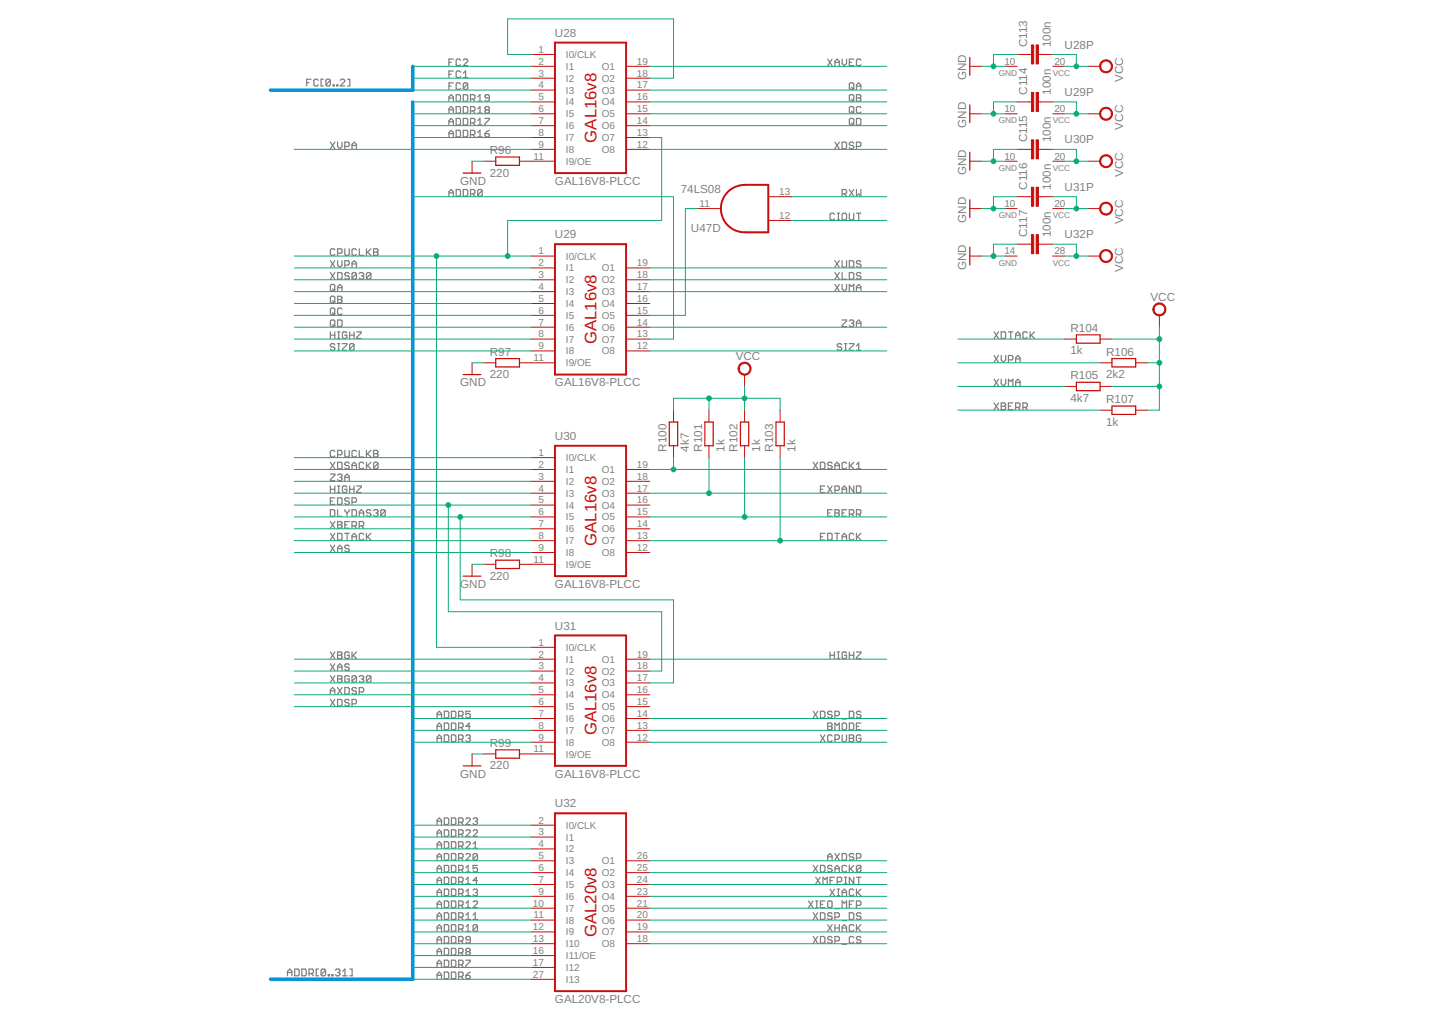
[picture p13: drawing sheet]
<svg xmlns="http://www.w3.org/2000/svg" width="297mm" height="210mm" viewBox="0 0 297 210" stroke-linecap="round" stroke-linejoin="round" font-family="sans-serif">
<defs><g id="words">
<g font-size="3.4" fill="#c90d0c">
<text x="122.4" y="29.3" transform="rotate(-90 122.4 29.3)">GAL16v8</text>
<text x="122.4" y="70.6" transform="rotate(-90 122.4 70.6)">GAL16v8</text>
<text x="122.4" y="112" transform="rotate(-90 122.4 112)">GAL16v8</text>
<text x="122.4" y="150.9" transform="rotate(-90 122.4 150.9)">GAL16v8</text>
<text x="122.4" y="192.3" transform="rotate(-90 122.4 192.3)">GAL20v8</text>
</g>
<g font-size="2.4" fill="#808080">
<text x="113.9" y="7.5">U28</text>
<text x="210.9" y="9.7" transform="rotate(-90 210.9 9.7)">C113</text>
<text x="215.7" y="9.7" transform="rotate(-90 215.7 9.7)">100n</text>
<text x="218.5" y="10">U28P</text>
<text x="198.3" y="16.5" transform="rotate(-90 198.3 16.5)">GND</text>
<text x="230.6" y="16.8" transform="rotate(-90 230.6 16.8)">VCC</text>
<text x="210.9" y="19.5" transform="rotate(-90 210.9 19.5)">C114</text>
<text x="215.7" y="19.5" transform="rotate(-90 215.7 19.5)">100n</text>
<text x="218.5" y="19.7">U29P</text>
<text x="198.3" y="26.2" transform="rotate(-90 198.3 26.2)">GND</text>
<text x="210.9" y="29.2" transform="rotate(-90 210.9 29.2)">C115</text>
<text x="215.7" y="29.2" transform="rotate(-90 215.7 29.2)">100n</text>
<text x="218.5" y="29.4">U30P</text>
<text x="230.6" y="26.6" transform="rotate(-90 230.6 26.6)">VCC</text>
<text x="100.5" y="31.6">R96</text>
<text x="198.3" y="36" transform="rotate(-90 198.3 36)">GND</text>
<text x="94.5" y="37.9">GND</text>
<text x="100.5" y="36.2">220</text>
<text x="113.9" y="37.9">GAL16V8-PLCC</text>
<text x="139.7" y="39.6">74LS08</text>
<text x="210.9" y="38.9" transform="rotate(-90 210.9 38.9)">C116</text>
<text x="215.7" y="38.9" transform="rotate(-90 215.7 38.9)">100n</text>
<text x="218.5" y="39.2">U31P</text>
<text x="230.6" y="36.3" transform="rotate(-90 230.6 36.3)">VCC</text>
<text x="141.8" y="47.5">U47D</text>
<text x="198.3" y="45.7" transform="rotate(-90 198.3 45.7)">GND</text>
<text x="230.6" y="46" transform="rotate(-90 230.6 46)">VCC</text>
<text x="113.9" y="48.9">U29</text>
<text x="210.9" y="48.6" transform="rotate(-90 210.9 48.6)">C117</text>
<text x="215.7" y="48.6" transform="rotate(-90 215.7 48.6)">100n</text>
<text x="218.5" y="48.9">U32P</text>
<text x="198.3" y="55.4" transform="rotate(-90 198.3 55.4)">GND</text>
<text x="230.6" y="55.8" transform="rotate(-90 230.6 55.8)">VCC</text>
<text x="236.2" y="61.7">VCC</text>
<text x="219.8" y="68.1">R104</text>
<text x="100.5" y="77.6">220</text>
<text x="100.5" y="73">R97</text>
<text x="151" y="73.8">VCC</text>
<text x="219.8" y="72.7">1k</text>
<text x="219.8" y="77.9">R105</text>
<text x="227" y="77.6">2k2</text>
<text x="227" y="73">R106</text>
<text x="94.5" y="79.3">GND</text>
<text x="113.9" y="79.3">GAL16V8-PLCC</text>
<text x="219.8" y="82.5">4k7</text>
<text x="227" y="82.7">R107</text>
<text x="227" y="87.3">1k</text>
<text x="113.9" y="90.2">U30</text>
<text x="136.8" y="92.7" transform="rotate(-90 136.8 92.7)">R100</text>
<text x="141.4" y="92.7" transform="rotate(-90 141.4 92.7)">4k7</text>
<text x="144.1" y="92.7" transform="rotate(-90 144.1 92.7)">R101</text>
<text x="148.7" y="92.7" transform="rotate(-90 148.7 92.7)">1k</text>
<text x="151.4" y="92.7" transform="rotate(-90 151.4 92.7)">R102</text>
<text x="156" y="92.7" transform="rotate(-90 156 92.7)">1k</text>
<text x="158.7" y="92.7" transform="rotate(-90 158.7 92.7)">R103</text>
<text x="163.3" y="92.7" transform="rotate(-90 163.3 92.7)">1k</text>
<text x="100.5" y="119">220</text>
<text x="100.5" y="114.4">R98</text>
<text x="94.5" y="120.7">GND</text>
<text x="113.9" y="120.7">GAL16V8-PLCC</text>
<text x="113.9" y="129.2">U31</text>
<text x="100.5" y="153.3">R99</text>
<text x="94.5" y="159.6">GND</text>
<text x="100.5" y="157.9">220</text>
<text x="113.9" y="159.6">GAL16V8-PLCC</text>
<text x="113.9" y="165.7">U32</text>
<text x="113.9" y="205.8">GAL20V8-PLCC</text>
</g>
<g font-size="2.1" fill="#808080">
<text x="110.5" y="10.8">1</text>
<text x="116.2" y="11.9">I0/CLK</text>
<text x="110.5" y="13.3">2</text>
<text x="110.5" y="15.7">3</text>
<text x="116.2" y="14.3">I1</text>
<text x="116.2" y="16.8">I2</text>
<text x="123.6" y="14.3">O1</text>
<text x="123.6" y="16.8">O2</text>
<text x="130.8" y="13.3">19</text>
<text x="130.8" y="15.7">18</text>
<text x="206.2" y="13.3">10</text>
<text x="216.4" y="13.3">20</text>
<text x="110.5" y="18.1">4</text>
<text x="110.5" y="20.6">5</text>
<text x="110.5" y="23">6</text>
<text x="116.2" y="19.2">I3</text>
<text x="116.2" y="21.6">I4</text>
<text x="123.6" y="19.2">O3</text>
<text x="123.6" y="21.6">O4</text>
<text x="130.8" y="18.1">17</text>
<text x="130.8" y="20.6">16</text>
<text x="130.8" y="23">15</text>
<text x="206.2" y="23">10</text>
<text x="216.4" y="23">20</text>
<text x="110.5" y="25.4">7</text>
<text x="110.5" y="27.9">8</text>
<text x="116.2" y="24.1">I5</text>
<text x="116.2" y="26.5">I6</text>
<text x="116.2" y="28.9">I7</text>
<text x="123.6" y="24.1">O5</text>
<text x="123.6" y="26.5">O6</text>
<text x="123.6" y="28.9">O7</text>
<text x="130.8" y="25.4">14</text>
<text x="130.8" y="27.9">13</text>
<text x="109.6" y="32.7">11</text>
<text x="110.5" y="30.3">9</text>
<text x="116.2" y="31.4">I8</text>
<text x="116.2" y="33.8">I9/OE</text>
<text x="123.6" y="31.4">O8</text>
<text x="130.8" y="30.3">12</text>
<text x="206.2" y="32.7">10</text>
<text x="216.4" y="32.7">20</text>
<text x="160" y="40">13</text>
<text x="143.6" y="42.5">11</text>
<text x="160" y="44.9">12</text>
<text x="206.2" y="42.5">10</text>
<text x="216.4" y="42.5">20</text>
<text x="110.5" y="52.2">1</text>
<text x="116.2" y="53.3">I0/CLK</text>
<text x="206.2" y="52.2">14</text>
<text x="216.4" y="52.2">28</text>
<text x="110.5" y="54.6">2</text>
<text x="110.5" y="57.1">3</text>
<text x="110.5" y="59.5">4</text>
<text x="116.2" y="55.7">I1</text>
<text x="116.2" y="58.1">I2</text>
<text x="123.6" y="55.7">O1</text>
<text x="123.6" y="58.1">O2</text>
<text x="130.8" y="54.6">19</text>
<text x="130.8" y="57.1">18</text>
<text x="130.8" y="59.5">17</text>
<text x="110.5" y="61.9">5</text>
<text x="110.5" y="64.4">6</text>
<text x="116.2" y="60.6">I3</text>
<text x="116.2" y="63">I4</text>
<text x="116.2" y="65.4">I5</text>
<text x="123.6" y="60.6">O3</text>
<text x="123.6" y="63">O4</text>
<text x="123.6" y="65.4">O5</text>
<text x="130.8" y="61.9">16</text>
<text x="130.8" y="64.4">15</text>
<text x="110.5" y="66.8">7</text>
<text x="110.5" y="69.2">8</text>
<text x="110.5" y="71.7">9</text>
<text x="116.2" y="67.9">I6</text>
<text x="116.2" y="70.3">I7</text>
<text x="123.6" y="67.9">O6</text>
<text x="123.6" y="70.3">O7</text>
<text x="130.8" y="66.8">14</text>
<text x="130.8" y="69.2">13</text>
<text x="130.8" y="71.7">12</text>
<text x="109.6" y="74.1">11</text>
<text x="116.2" y="72.7">I8</text>
<text x="116.2" y="75.2">I9/OE</text>
<text x="123.6" y="72.7">O8</text>
<text x="110.5" y="93.6">1</text>
<text x="110.5" y="96">2</text>
<text x="116.2" y="94.6">I0/CLK</text>
<text x="130.8" y="96">19</text>
<text x="110.5" y="98.4">3</text>
<text x="110.5" y="100.9">4</text>
<text x="116.2" y="97.1">I1</text>
<text x="116.2" y="99.5">I2</text>
<text x="116.2" y="101.9">I3</text>
<text x="123.6" y="97.1">O1</text>
<text x="123.6" y="99.5">O2</text>
<text x="123.6" y="101.9">O3</text>
<text x="130.8" y="98.4">18</text>
<text x="130.8" y="100.9">17</text>
<text x="110.5" y="103.3">5</text>
<text x="110.5" y="105.7">6</text>
<text x="116.2" y="104.4">I4</text>
<text x="116.2" y="106.8">I5</text>
<text x="123.6" y="104.4">O4</text>
<text x="123.6" y="106.8">O5</text>
<text x="130.8" y="103.3">16</text>
<text x="130.8" y="105.7">15</text>
<text x="110.5" y="108.2">7</text>
<text x="110.5" y="110.6">8</text>
<text x="110.5" y="113">9</text>
<text x="116.2" y="109.2">I6</text>
<text x="116.2" y="111.7">I7</text>
<text x="123.6" y="109.2">O6</text>
<text x="123.6" y="111.7">O7</text>
<text x="130.8" y="108.2">14</text>
<text x="130.8" y="110.6">13</text>
<text x="130.8" y="113">12</text>
<text x="109.6" y="115.5">11</text>
<text x="116.2" y="114.1">I8</text>
<text x="116.2" y="116.5">I9/OE</text>
<text x="123.6" y="114.1">O8</text>
<text x="110.5" y="132.5">1</text>
<text x="110.5" y="134.9">2</text>
<text x="110.5" y="137.3">3</text>
<text x="116.2" y="133.6">I0/CLK</text>
<text x="116.2" y="136">I1</text>
<text x="123.6" y="136">O1</text>
<text x="130.8" y="134.9">19</text>
<text x="130.8" y="137.3">18</text>
<text x="110.5" y="139.8">4</text>
<text x="110.5" y="142.2">5</text>
<text x="116.2" y="138.4">I2</text>
<text x="116.2" y="140.9">I3</text>
<text x="116.2" y="143.3">I4</text>
<text x="123.6" y="138.4">O2</text>
<text x="123.6" y="140.9">O3</text>
<text x="123.6" y="143.3">O4</text>
<text x="130.8" y="139.8">17</text>
<text x="130.8" y="142.2">16</text>
<text x="110.5" y="144.6">6</text>
<text x="110.5" y="147.1">7</text>
<text x="110.5" y="149.5">8</text>
<text x="116.2" y="145.7">I5</text>
<text x="116.2" y="148.1">I6</text>
<text x="123.6" y="145.7">O5</text>
<text x="123.6" y="148.1">O6</text>
<text x="130.8" y="144.6">15</text>
<text x="130.8" y="147.1">14</text>
<text x="130.8" y="149.5">13</text>
<text x="109.6" y="154.4">11</text>
<text x="110.5" y="151.9">9</text>
<text x="116.2" y="150.6">I7</text>
<text x="116.2" y="153">I8</text>
<text x="116.2" y="155.4">I9/OE</text>
<text x="123.6" y="150.6">O7</text>
<text x="123.6" y="153">O8</text>
<text x="130.8" y="151.9">12</text>
<text x="110.5" y="169">2</text>
<text x="110.5" y="171.4">3</text>
<text x="110.5" y="173.8">4</text>
<text x="116.2" y="170">I0/CLK</text>
<text x="116.2" y="172.5">I1</text>
<text x="110.5" y="176.3">5</text>
<text x="110.5" y="178.7">6</text>
<text x="116.2" y="174.9">I2</text>
<text x="116.2" y="177.3">I3</text>
<text x="116.2" y="179.8">I4</text>
<text x="123.6" y="177.3">O1</text>
<text x="123.6" y="179.8">O2</text>
<text x="130.8" y="176.3">26</text>
<text x="130.8" y="178.7">25</text>
<text x="110.5" y="181.1">7</text>
<text x="110.5" y="183.6">9</text>
<text x="116.2" y="182.2">I5</text>
<text x="116.2" y="184.6">I6</text>
<text x="123.6" y="182.2">O3</text>
<text x="123.6" y="184.6">O4</text>
<text x="130.8" y="181.1">24</text>
<text x="130.8" y="183.6">23</text>
<text x="109.4" y="186">10</text>
<text x="109.4" y="190.9">12</text>
<text x="109.6" y="188.4">11</text>
<text x="116.2" y="187.1">I7</text>
<text x="116.2" y="189.5">I8</text>
<text x="116.2" y="191.9">I9</text>
<text x="123.6" y="187.1">O5</text>
<text x="123.6" y="189.5">O6</text>
<text x="123.6" y="191.9">O7</text>
<text x="130.8" y="186">21</text>
<text x="130.8" y="188.4">20</text>
<text x="130.8" y="190.9">19</text>
<text x="109.4" y="193.3">13</text>
<text x="109.4" y="195.7">16</text>
<text x="116.2" y="194.4">I10</text>
<text x="116.2" y="196.8">I11/OE</text>
<text x="123.6" y="194.4">O8</text>
<text x="130.8" y="193.3">18</text>
<text x="109.4" y="198.2">17</text>
<text x="109.4" y="200.6">27</text>
<text x="116.2" y="199.2">I12</text>
<text x="116.2" y="201.7">I13</text>
</g>
<g font-size="1.7" fill="#808080">
<text x="205" y="15.6">GND</text>
<text x="216.1" y="15.6">VCC</text>
<text x="205" y="25.3">GND</text>
<text x="216.1" y="25.3">VCC</text>
<text x="205" y="35">GND</text>
<text x="216.1" y="35">VCC</text>
<text x="205" y="44.8">GND</text>
<text x="216.1" y="44.8">VCC</text>
<text x="205" y="54.5">GND</text>
<text x="216.1" y="54.5">VCC</text>
</g>
</g></defs>
<g fill="none" stroke="#808080" stroke-width=".25">
<path d="M62.9 17h.5M63.9 16.3h-1v1.3M65.3 16.5l-.2-.2h-.4l-.3 .2v.9l.3 .2h.4l.2-.2M66.4 16.3h-.5v1.3h.5M67.8 16.5l-.2-.2h-.5l-.2 .2v.9M67.8 16.5v.9l-.2 .2h-.5l-.2-.2M67.8 16.5l-.9 .9M68.4 17.4h.2v.2h-.2zM69.1 17.4h.2v.2h-.2zM69.8 16.5l.3-.2h.4l.3 .2v.2l-1 .9h1M71.3 16.3h.5v1.3h-.5M92.2 17.7h.4"/>
<path d="M92.2 12.8h.4M92.2 15.2h.4M93.1 12.1h-.9v1.4M93.1 14.6h-.9v1.3M93.1 17h-.9v1.4M93.6 19.4h.7l.2 .2v1l-.2 .2h-.7zM94.5 12.4l-.2-.3h-.4l-.3 .3v.9l.3 .2h.4l.2-.2M94.5 14.8l-.2-.2h-.4l-.3 .2v.9l.3 .2h.4l.2-.2M94.5 17.2l-.2-.2h-.4l-.3 .2v.9l.3 .3h.4l.2-.3M95.1 12.4l.2-.3h.5l.2 .3v.2l-.9 .9h.9M95.1 19.4h.7l.2 .2v1l-.2 .2h-.7zM95.1 15.9h.9"/>
<path d="M95.1 15l.5-.4v1.3M96 17.2v.9l-.2 .3h-.5l-.2-.3M96 17.2l-.2-.2h-.5l-.2 .2v.9M96 17.2l-.9 .9M98.1 19.9l.4-.5v1.4M169.9 12.1l.9 1.4M170.8 12.1l-.9 1.4M171.4 12.8h.9M171.4 13.5v-.9l.4-.5 .5 .5v.9M172.9 12.1v.9l.4 .5 .5-.5v-.9M174.3 12.8h.5M174.6 17h.4l.3 .2v.9l-.3 .3h-.4l-.3-.3v-.9z"/>
<path d="M174.6 19.4h.4l.3 .2v1l-.3 .2h-.4l-.3-.2v-1zM174.8 17.9l.5 .5M175.3 12.1h-1v1.4h1M175.8 17.7h.9M175.8 18.4v-1l.5-.4 .4 .4v1M175.8 19.4h.7l.2 .2-.2 .5 .2 .5-.2 .2h-.7zM176.7 12.4l-.2-.3h-.5l-.2 .3v.9l.2 .2h.5l.2-.2M67.8 29.2l.9 1.3M68.7 29.2l-.9 1.3M69.3 29.2v.9l.5 .4 .4-.4v-.9M70.8 30.1h.7l.2-.3v-.4l-.2-.2h-.7v1.3M72.3 30.5v-.9l.4-.4 .5 .4v.9"/>
<path d="M72.3 29.8h.9M92.2 20.8v-.9l.4-.5 .5 .5v.9M92.2 23.2v-.9l.4-.4 .5 .4v.9M92.2 25.7v-1l.4-.4 .5 .4v1M92.2 28.1v-.9l.4-.5 .5 .5v.9M92.2 20.1h.9M92.2 22.5h.9M92.2 25h.9M92.2 27.4h.9M92.2 39.6h.9M93.6 38.9h.7l.2 .2v.9l-.2 .3h-.7zM93.6 21.9h.7l.2 .2v.9l-.2 .2h-.7z"/>
<path d="M93.6 24.3h.7l.2 .2v.9l-.2 .3h-.7zM93.6 26.7h.7l.2 .2v1l-.2 .2h-.7zM95.1 38.9h.7l.2 .2v.9l-.2 .3h-.7zM95.1 21.9h.7l.2 .2v.9l-.2 .2h-.7zM95.1 24.3h.7l.2 .2v.9l-.2 .3h-.7zM95.1 26.7h.7l.2 .2v1l-.2 .2h-.7zM96.6 39.8h.7l.2-.2v-.5l-.2-.2h-.7v1.4M96.6 20.3h.7l.2-.2v-.5l-.2-.2h-.7v1.4M96.6 22.8h.7l.2-.3v-.4l-.2-.2h-.7v1.3M96.6 25.2h.7l.2-.2v-.5l-.2-.2h-.7v1.4M96.6 27.6h.7l.2-.2v-.5l-.2-.2h-.7v1.4M97 20.3l.5 .5"/>
<path d="M97 22.8l.5 .4M97 25.2l.5 .5M97 27.6l.5 .5M97 39.8l.5 .5M98.1 20.8h.9M98.1 22.3l.4-.4v1.3M98.1 24.7l.4-.4v1.4M98.1 27.2l.4-.5v1.4M98.1 23.2h.9M98.1 25.7h.9M98.1 28.1h.9M99 39.1l-.3-.2h-.4l-.2 .2v.9"/>
<path d="M99 39.1v.9l-.3 .3h-.4l-.2-.3M99 39.1l-.9 .9M99.5 24.3h1v.2l-1 .9v.3M99.5 27.4h.7l.3 .5-.3 .2h-.4l-.3-.2zM99.8 22.5l-.3-.2v-.2l.3-.2h.4l.3 .2v.2l-.3 .2M99.8 22.5l-.3 .3 .3 .4h.4l.3-.2-.3-.5M99.8 22.5h.4M100.5 20.1h-.7l-.3-.2v-.3l.3-.2h.4l.3 .2v1l-.3 .2h-.4l-.3-.2M100.5 26.7l-.5 .2-.5 .5M171.4 29.2l.9 1.3M172.3 29.2l-.9 1.3M172.9 29.2h.6l.3 .2v.9l-.3 .2h-.6z"/>
<path d="M172.9 39.8h.6l.3-.2v-.5l-.3-.2h-.6v1.4M173.3 39.8l.5 .5M174.3 38.9l1 1.4M174.6 21.9h.4l.3 .2v.9l-.3 .2h-.4l-.3-.2v-.9zM174.6 24.3h.4l.3 .2v.9l-.3 .3h-.4l-.3-.3v-.9zM174.8 20.3l.5 .5M174.8 22.8l.5 .4M174.8 25.2l.5 .5M175.3 29.4l-.3-.2h-.4l-.3 .4 .3 .2h.4l.3 .3v.2l-.3 .2h-.4l-.3-.2M175.3 38.9l-1 1.4M175.8 24.3h.7l.2 .2v.9l-.2 .3h-.7zM175.8 30.1h.7l.2-.3v-.4l-.2-.2h-.7v1.3"/>
<path d="M175.8 38.9v1.4l.5-.5 .4 .5v-1.4M175.8 20.1h.7M176.7 22.1l-.2-.2h-.5l-.2 .2v.9l.2 .2h.5l.2-.2M67.8 58.6l.3-.2h.4l.2 .2v.9l-.2 .2h-.4l-.3-.2zM67.8 53.5l.9 1.3M67.8 55.9l.9 1.4M68.3 59.3l.4 .4M68.7 51.3l-.2-.2h-.4l-.3 .2v.9l.3 .2h.4l.2-.2M68.7 53.5l-.9 1.3M68.7 55.9l-.9 1.4M69.3 52h.7l.2-.3v-.4l-.2-.2h-.7v1.3M69.3 53.5v.9l.5 .4 .4-.4v-.9"/>
<path d="M69.3 55.9h.7l.2 .3v.9l-.2 .2h-.7zM69.3 59.7v-.9l.5-.4 .4 .4v.9M69.3 59h.9M70.8 51.1v1.1l.2 .2h.5l.2-.2v-1.1M70.8 54.4h.7l.2-.2v-.5l-.2-.2h-.7v1.3M71.7 56.2l-.2-.3h-.5l-.2 .5 .2 .2h.5l.2 .2v.3l-.2 .2h-.5l-.2-.2M72.3 54.8v-.9l.4-.4 .5 .4v.9M72.3 54.2h.9M73.2 51.3l-.3-.2h-.4l-.2 .2v.9l.2 .2h.4l.3-.2M73.2 56.2l-.3-.3h-.4l-.2 .3v.9M73.2 56.2v.9l-.3 .2h-.4l-.2-.2M73.2 56.2l-.9 .9"/>
<path d="M73.7 51.1v1.3h1M73.7 56.2l.3-.3h.4l.3 .3-.3 .4M74.2 56.6h.2M74.4 56.6l.3 .2v.3l-.3 .2h-.4l-.3-.2M75.2 51.1v1.3M75.4 51.7l.7 .7M76.1 56.2l-.2-.3h-.5l-.2 .3v.9M76.1 51.1l-.9 .9M76.1 56.2v.9l-.2 .2h-.5l-.2-.2M76.1 56.2l-.9 .9M76.7 51.1h.7l.2 .2-.2 .4 .2 .5-.2 .2h-.7zM76.7 51.7h.7"/>
<path d="M92.2 40.3v-1l.4-.4 .5 .4v1M171.3 44l-.2-.2h-.5l-.2 .2v.9l.2 .2h.5l.2-.2M171.4 53.5l.9 1.3M171.4 55.9l.9 1.4M171.4 58.4l.9 1.3M171.9 43.8h.4M171.9 45.1h.4M172.1 43.8v1.3M172.3 53.5l-.9 1.3M172.3 55.9l-.9 1.4M172.3 58.4l-.9 1.3M172.9 53.5v1.1l.2 .2h.4l.3-.2v-1.1"/>
<path d="M172.9 55.9v1.4h.9M172.9 58.4v.9l.4 .4 .5-.4v-.9M173.1 43.8h.4l.3 .2v.9l-.3 .2h-.4l-.2-.2v-.9zM174.3 43.8v1.1l.3 .2h.4l.3-.2v-1.1M174.3 53.5h.7l.3 .2v.9l-.3 .2h-.7zM174.3 55.9h.7l.3 .3v.9l-.3 .2h-.7zM174.3 59.7v-1.3l.5 .4 .5-.4v1.3M175.8 43.8h.9M175.8 59.7v-.9l.5-.4 .4 .4v.9M175.8 59h.9M176.3 43.8v1.3M176.7 53.7l-.2-.2h-.5l-.2 .2 .2 .5h.5l.2 .2-.2 .4h-.5l-.2-.2"/>
<path d="M176.7 56.2l-.2-.3h-.5l-.2 .3 .2 .4h.5l.2 .2-.2 .5h-.5l-.2-.2M67.8 61l.3-.2h.4l.2 .2v.9l-.2 .2h-.4l-.3-.2zM67.8 63.4l.3-.2h.4l.2 .2v.9l-.2 .3h-.4l-.3-.3zM67.8 65.9l.3-.2h.4l.2 .2v.9l-.2 .2h-.4l-.3-.2zM67.8 68.1v1.3M67.8 68.8h.9M68.3 61.7l.4 .4M68.3 64.1l.4 .5M68.3 66.6l.4 .4M68.7 70.7l-.2-.2h-.4l-.3 .2v.3l.3 .2h.4l.2 .2-.2 .5h-.4l-.3-.3M68.7 68.1v1.3M69.3 60.8h.7l.2 .2v.2l-.2 .3 .2 .4-.2 .2h-.7z"/>
<path d="M69.3 65.7h.7l.2 .2v.9l-.2 .2h-.7zM69.3 61.5h.7M69.3 69.4h.5M69.3 68.1h.5M69.3 70.5h.5M69.3 71.9h.5M69.5 68.1v1.3M69.5 70.5v1.4M70.2 63.4l-.2-.2h-.5l-.2 .2v.9l.2 .3h.5l.2-.3M70.3 70.5h.9v.2l-.9 .9v.3h.9M71.2 68.3l-.2-.2h-.5l-.2 .2v.9l.2 .2h.5l.2-.2v-.4h-.5M71.8 68.1v1.3"/>
<path d="M71.8 68.8h.9M72.7 70.7l-.2-.2h-.5l-.2 .2v.9M72.7 68.1v1.3M72.7 70.7v.9l-.2 .3h-.5l-.2-.3M72.7 70.7l-.9 .9M73.2 68.1h.9v.2l-.9 .9v.2h.9M172.8 70.7l-.2-.2h-.5l-.2 .2v.3l.2 .2h.5l.2 .2v.2l-.2 .3h-.5l-.2-.3M172.9 65.7h.9v.2l-.9 .9v.2h.9M173.4 70.5h.4M173.4 71.9h.4M173.6 70.5v1.4M174.3 70.5h1v.2l-1 .9v.3h1"/>
<path d="M174.3 65.9l.3-.2h.4l.3 .2v.2l-.3 .2M174.8 66.3h.2M175 66.3l.3 .3-.3 .4h-.4l-.3-.2M175.8 71l.5-.5v1.4M175.8 67v-.9l.5-.4 .4 .4v.9M175.8 71.9h.9M175.8 66.3h.9M204.1 72.9l.9 1.4M204.1 77.8l.9 1.4M204.1 68.1l.9 1.3M205 72.9l-.9 1.4M205 77.8l-.9 1.4"/>
<path d="M205 68.1l-.9 1.3M205.5 68.1h.7l.2 .2v.9l-.2 .2h-.7zM205.5 72.9v1l.5 .4 .4-.4v-1M205.5 77.8v.9l.5 .5 .4-.5v-.9M207 73.9h.7l.2-.3v-.4l-.2-.3h-.7v1.4M207 79.2v-1.4l.5 .5 .4-.5v1.4M207 68.1h.9M207.5 68.1v1.3M208.5 69.4v-.9l.5-.4 .4 .4v.9M208.5 74.3v-.9l.5-.5 .4 .5v.9M208.5 79.2v-.9l.5-.5 .4 .5v.9M208.5 73.6h.9"/>
<path d="M208.5 68.8h.9M208.5 78.5h.9M210.9 68.3l-.2-.2h-.5l-.2 .2v.9l.2 .2h.5l.2-.2M211.5 68.1v1.3M211.7 68.8l.7 .6M212.4 68.1l-.9 .9M67.8 97.3h.9v.2l-.9 .9v.2h.9M67.8 99.7v1.4M67.8 94.8l.9 1.4M68.7 92.6l-.2-.2h-.4l-.3 .2v1l.3 .2h.4l.2-.2M68.7 99.7v1.4M68.7 94.8l-.9 1.4"/>
<path d="M69.3 93.3h.7l.2-.2v-.5l-.2-.2h-.7v1.4M69.3 94.8h.7l.2 .3v.9l-.2 .2h-.7zM69.3 97.5l.2-.2h.5l.2 .2v.2l-.2 .3M69.3 99.7h.5M69.5 99.7v1.4M69.8 98h.2M70 98l.2 .2-.2 .4h-.5l-.2-.2M70.8 92.4v1.2l.2 .2h.5l.2-.2v-1.2M70.8 98.6v-.9l.4-.4 .5 .4v.9M70.8 98h.9M71.2 99.9l-.2-.2h-.5l-.2 .2v.9l.2 .3h.5l.2-.3v-.4h-.5M71.7 95.1l-.2-.3h-.5l-.2 .5 .2 .2h.5l.2 .3v.2l-.2 .2h-.5l-.2-.2"/>
<path d="M71.8 99.7v1.4M72.3 96.2v-.9l.4-.5 .5 .5v.9M72.3 95.5h.9M72.7 99.7v1.4M73.2 92.6l-.3-.2h-.4l-.2 .2v1l.2 .2h.4l.3-.2M73.2 99.7h.9v.2l-.9 .9v.3h.9M73.7 92.4v1.4h1M74.7 95.1l-.3-.3h-.4l-.3 .3v.9l.3 .2h.4l.3-.2M75.2 92.4v1.4M75.2 94.8v1.4M75.4 93.1l.7 .7M75.4 95.5l.7 .7"/>
<path d="M76.1 92.4l-.9 .9M76.1 94.8l-.9 1M76.7 92.4h.7l.2 .2-.2 .5 .2 .5-.2 .2h-.7zM76.7 93.1h.7M77.6 95.1l-.2-.3h-.5l-.2 .3v.9M77.6 95.1v.9l-.2 .2h-.5l-.2-.2M77.6 95.1l-.9 .9M166.9 94.8l1 1.4M167.9 94.8l-1 1.4M168.4 94.8h.7l.2 .3v.9l-.2 .2h-.7zM169.3 99.7h-.9v1.4h.9M169.9 99.7l.9 1.4"/>
<path d="M170.8 95.1l-.2-.3h-.5l-.2 .5 .2 .2h.5l.2 .3v.2l-.2 .2h-.5l-.2-.2M170.8 99.7l-.9 1.4M171.4 96.2v-.9l.4-.5 .5 .5v.9M171.4 95.5h.9M173.8 95.1l-.3-.3h-.4l-.2 .3v.9l.2 .2h.4l.3-.2M174.3 94.8v1.4M174.6 95.5l.7 .7M175.3 99.7v1.4l-1-1.4v1.4M175.3 94.8l-1 1M175.8 95.3l.5-.5v1.4M175.8 99.7h.7l.2 .2v.9l-.2 .3h-.7zM175.8 96.2h.9"/>
<path d="M204.1 82.7l.9 1.4M205 82.7l-.9 1.4M205.5 82.7h.7l.2 .2-.2 .5 .2 .4-.2 .3h-.7zM205.5 83.4h.7M207 83.4h.5M207.9 82.7h-.9v1.4h.9M208.5 83.6h.7l.2-.2v-.5l-.2-.2h-.7v1.4M209 83.6l.4 .5M210 83.6h.7l.2-.2v-.5l-.2-.2h-.7v1.4M210.4 83.6l.5 .5M67.8 104.6h.7l.2 .2v.9l-.2 .2h-.7zM67.8 100.4h.9"/>
<path d="M67.8 107l.9 1.4M67.8 109.4l.9 1.4M67.8 111.9l.9 1.3M67.8 102.8h.5M68.7 102.2h-.9v1.3h.9M68.7 107l-.9 1.4M68.7 109.4l-.9 1.4M68.7 111.9l-.9 1.3M69.3 102.2h.7l.2 .2v.9l-.2 .2h-.7zM69.3 104.6v1.3h.9M69.3 107h.7l.2 .2v.3l-.2 .2 .2 .2v.2l-.2 .3h-.7zM69.3 109.4h.7l.2 .3v.9l-.2 .2h-.7z"/>
<path d="M69.3 113.2v-.9l.5-.4 .4 .4v.9M69.3 101.1h.5M69.3 107.7h.7M69.3 112.6h.9M70.8 104.6v.2l.4 .5M70.8 109.4h.9M70.8 107.7h.4M71.2 105.3v.6M71.2 109.4v1.4M71.7 102.4l-.2-.2h-.5l-.2 .2v.2l.2 .2h.5l.2 .3-.2 .4h-.5l-.2-.2M71.7 107h-.9v1.4h.9M71.7 112.1l-.2-.2h-.5l-.2 .2v.2l.2 .3h.5l.2 .2v.2l-.2 .2h-.5l-.2-.2"/>
<path d="M71.7 104.6v.2l-.5 .5M71.8 100.4h.9M72.3 103.1h.6l.3-.3v-.4l-.3-.2h-.6v1.3M72.3 104.6h.6l.3 .2v.9l-.3 .2h-.6zM72.3 107.9h.6l.3-.2v-.5l-.3-.2h-.6v1.4M72.3 110.8v-.9l.4-.5 .5 .5v.9M72.3 110.1h.9M72.7 107.9l.5 .5M73.7 105.9v-.9l.5-.4 .5 .4v.9M73.7 107.9h.7l.3-.2v-.5l-.3-.2h-.7v1.4M73.7 105.3h1M74.2 107.9l.5 .5"/>
<path d="M74.7 109.7l-.3-.3h-.4l-.3 .3v.9l.3 .2h.4l.3-.2M75.2 109.4v1.4M75.4 110.1l.7 .7M76.1 104.8l-.2-.2h-.5l-.2 .4 .2 .3h.5l.2 .4-.2 .2h-.5l-.2-.2M76.1 109.4l-.9 .9M76.7 104.8l.2-.2h.5l.2 .2-.2 .5M77.2 105.3h.2M77.4 105.3l.2 .2-.2 .4h-.5l-.2-.2M79.1 104.8l-.3-.2h-.4l-.2 .2v.9M79.1 104.8v.9l-.3 .2h-.4l-.2-.2M79.1 104.8l-.9 .9M168.4 100.4h.5"/>
<path d="M168.4 110.1h.5M169.3 109.4h-.9v1.4h.9M169.9 109.4h.7l.2 .3v.9l-.2 .2h-.7zM169.9 105.3h.5M170.8 104.6h-.9v1.3h.9M171.4 100.6h.7l.2-.2v-.5l-.2-.2h-.7v1.4M171.4 104.6h.7l.2 .2v.2l-.2 .3 .2 .4-.2 .2h-.7zM171.4 105.3h.7M171.4 109.4h.9M171.8 109.4v1.4M172.9 101.1v-.9l.4-.5 .5 .5v.9M172.9 110.8v-.9l.4-.5 .5 .5v.9"/>
<path d="M172.9 100.4h.9M172.9 105.3h.4M172.9 110.1h.9M173.8 104.6h-.9v1.3h.9M174.3 105.5h.7l.3-.2v-.5l-.3-.2h-.7v1.3M174.8 105.5l.5 .4M175.3 109.7l-.3-.3h-.4l-.3 .3v.9l.3 .2h.4l.3-.2M175.8 105.5h.7l.2-.2v-.5l-.2-.2h-.7v1.3M175.8 109.4v1.4M176 110.1l.7 .7M176.3 105.5l.4 .4M176.7 109.4l-.9 .9"/>
<path d="M67.8 136.2l.9 1.4M67.8 133.8l.9 1.3M67.8 138.6l.9 1.4M68.7 136.2l-.9 1.4M68.7 133.8l-.9 1.3M68.7 138.6l-.9 1.4M69.3 133.8h.7l.2 .2-.2 .5 .2 .2v.2l-.2 .2h-.7zM69.3 137.6v-.9l.5-.5 .4 .5v.9M69.3 138.6h.7l.2 .3v.2l-.2 .2 .2 .5-.2 .2h-.7zM69.3 134.5h.7M69.3 136.9h.9M69.3 139.3h.7"/>
<path d="M71.7 134l-.2-.2h-.5l-.2 .2v.9l.2 .2h.5l.2-.2v-.4h-.5M71.7 136.4l-.2-.2h-.5l-.2 .5 .2 .2h.5l.2 .4-.2 .3h-.5l-.2-.3M71.7 138.9l-.2-.3h-.5l-.2 .3v.9l.2 .2h.5l.2-.2v-.5h-.5M72.3 133.8v1.3M72.5 134.5l.7 .6M73.2 138.9l-.3-.3h-.4l-.2 .3v.9M73.2 138.9v.9l-.3 .2h-.4l-.2-.2M73.2 133.8l-.9 .9M73.2 138.9l-.9 .9M73.7 138.9l.3-.3h.4l.3 .3v.2l-.3 .2M74.2 139.3h.2M74.4 139.3l.3 .3-.3 .4h-.4l-.3-.2"/>
<path d="M76.1 138.9l-.2-.3h-.5l-.2 .3v.9M76.1 138.9v.9l-.2 .2h-.5l-.2-.2M76.1 138.9l-.9 .9M170.4 133.8v1.3M170.4 134.5h.9M171.3 133.8v1.3M171.9 135.1h.4M171.9 133.8h.4M172.1 133.8v1.3M173.8 134l-.3-.2h-.4l-.2 .2v.9l.2 .2h.4l.3-.2v-.4h-.5M174.3 133.8v1.3M174.3 134.5h1"/>
<path d="M175.3 133.8v1.3M175.8 133.8h.9v.2l-.9 .9v.2h.9M67.8 142.4v-.9l.5-.4 .4 .4v.9M67.8 141.8h.9M67.8 143.5l.9 1.4M68.7 143.5l-.9 1.4M69.3 143.5h.7l.2 .2v.9l-.2 .3h-.7zM69.3 141.1l.9 1.3M70.2 141.1l-.9 1.3M70.8 141.1h.7l.2 .2v.9l-.2 .2h-.7zM71.7 143.7l-.2-.2h-.5l-.2 .2v.3l.2 .2h.5l.2 .2-.2 .5h-.5l-.2-.3M72.3 144.4h.6l.3-.2v-.5l-.3-.2h-.6v1.4"/>
<path d="M73.2 141.3l-.3-.2h-.4l-.2 .2v.2l.2 .3h.4l.3 .2-.3 .4h-.4l-.2-.2M73.7 142h.7l.3-.2v-.5l-.3-.2h-.7v1.3M89.7 151.5h.9M89.7 149.1h.9M89.7 146.6h.9M89.7 147.3v-.9l.5-.5 .4 .5v.9M89.7 149.7v-.9l.5-.4 .4 .4v.9M89.7 152.2v-.9l.5-.5 .4 .5v.9M91.2 150.8h.7l.2 .2v.9l-.2 .3h-.7zM91.2 148.4h.7l.2 .2v.9l-.2 .2h-.7zM91.2 145.9h.7l.2 .3v.9l-.2 .2h-.7zM92.7 150.8h.7l.2 .2v.9l-.2 .3h-.7z"/>
<path d="M92.7 148.4h.7l.2 .2v.9l-.2 .2h-.7zM92.7 145.9h.7l.2 .3v.9l-.2 .2h-.7zM94.1 151.7h.7l.3-.2v-.5l-.3-.2h-.7v1.4M94.1 149.3h.7l.3-.2v-.5l-.3-.2h-.7v1.3M94.1 146.8h.7l.3-.2v-.4l-.3-.3h-.7v1.4M94.6 146.8l.5 .5M94.6 149.3l.5 .4M94.6 151.7l.5 .5M95.6 151l.3-.2h.4l.2 .2v.3l-.2 .2M96.1 151.5h.2M96.3 151.5l.2 .2v.2l-.2 .3h-.4l-.3-.3M96.5 149.1h-.9l.7-.7v1.3"/>
<path d="M96.5 145.9h-.9v.7l.5-.2 .4 .2v.5l-.2 .2h-.4l-.3-.2M166.9 145.9l1 1.4M167.9 145.9l-1 1.4M168.4 145.9h.7l.2 .3v.9l-.2 .2h-.7zM168.4 150.8l.9 1.4M169.3 150.8l-.9 1.4M169.9 148.4h.7l.2 .2v.2l-.2 .3 .2 .2v.2l-.2 .2h-.7zM169.9 149.1h.7M170.8 146.2l-.2-.3h-.5l-.2 .3v.2l.2 .2h.5l.2 .2v.3l-.2 .2h-.5l-.2-.2M170.8 151l-.2-.2h-.5l-.2 .2v.9l.2 .3h.5l.2-.3M171.4 146.8h.7l.2-.2v-.4l-.2-.3h-.7v1.4M171.4 149.7v-1.3l.4 .4 .5-.4v1.3"/>
<path d="M171.4 151.7h.7l.2-.2v-.5l-.2-.2h-.7v1.4M172.9 150.8v1.1l.2 .3h.4l.3-.3v-1.1M172.9 147.5h.9M173.1 148.4h.4l.3 .2v.9l-.3 .2h-.4l-.2-.2v-.9zM174.3 145.9h.7l.3 .3v.9l-.3 .2h-.7zM174.3 148.4h.7l.3 .2v.9l-.3 .2h-.7zM174.3 150.8h.7l.3 .2v.3l-.3 .2 .3 .2v.2l-.3 .3h-.7zM174.3 151.5h.7M175.8 149.1h.5M176.7 146.2l-.2-.3h-.5l-.2 .3v.2l.2 .2h.5l.2 .2-.2 .5h-.5l-.2-.2M176.7 148.4h-.9v1.3h.9M176.7 151l-.2-.2h-.5l-.2 .2v.9l.2 .3h.5l.2-.3v-.4h-.4"/>
<path d="M89.7 178.2h.9M89.7 175.8h.9M89.7 169.2v-.9l.5-.5 .4 .5v.9M89.7 171.6v-.9l.5-.4 .4 .4v.9M89.7 174.1v-1l.5-.4 .4 .4v1M89.7 176.5v-.9l.5-.5 .4 .5v.9M89.7 178.9v-.9l.5-.4 .4 .4v.9M89.7 173.4h.9M89.7 170.9h.9M89.7 168.5h.9M91.2 177.6h.7l.2 .2v.9l-.2 .2h-.7zM91.2 175.1h.7l.2 .3v.9l-.2 .2h-.7z"/>
<path d="M91.2 167.8h.7l.2 .3v.9l-.2 .2h-.7zM91.2 170.3h.7l.2 .2v.9l-.2 .2h-.7zM91.2 172.7h.7l.2 .2v.9l-.2 .3h-.7zM92.7 170.3h.7l.2 .2v.9l-.2 .2h-.7zM92.7 177.6h.7l.2 .2v.9l-.2 .2h-.7zM92.7 175.1h.7l.2 .3v.9l-.2 .2h-.7zM92.7 167.8h.7l.2 .3v.9l-.2 .2h-.7zM92.7 172.7h.7l.2 .2v.9l-.2 .3h-.7zM94.1 178.5h.7l.3-.3v-.4l-.3-.2h-.7v1.3M94.1 176h.7l.3-.2v-.4l-.3-.3h-.7v1.4M94.1 168.7h.7l.3-.2v-.4l-.3-.3h-.7v1.4M94.1 171.2h.7l.3-.3v-.4l-.3-.2h-.7v1.3"/>
<path d="M94.1 173.6h.7l.3-.2v-.5l-.3-.2h-.7v1.4M94.6 178.5l.5 .4M94.6 176l.5 .5M94.6 173.6l.5 .5M94.6 171.2l.5 .4M94.6 168.7l.5 .5M95.6 178.9h.9M95.6 175.4l.3-.3h.4l.2 .3v.2l-.9 .9h.9M95.6 168.1l.3-.3h.4l.2 .3v.2l-.9 .9h.9M95.6 170.5l.3-.2h.4l.2 .2v.2l-.9 .9h.9M95.6 172.9l.3-.2h.4l.2 .2v.2l-.9 1h.9M95.6 178l.5-.4v1.3"/>
<path d="M97.1 168.1l.2-.3h.5l.2 .3-.2 .4M97.1 170.5l.2-.2h.5l.2 .2v.2l-.9 .9h.9M97.1 173.1l.5-.4v1.4M97.1 174.1h.9M97.6 168.5h.2M97.8 168.5l.2 .2v.3l-.2 .2h-.5l-.2-.2M98 177.6h-.9v.6l.5-.2h.2l.2 .2v.5l-.2 .2h-.5l-.2-.2M98 175.4v.9l-.2 .2h-.5l-.2-.2M98 175.4l-.2-.3h-.5l-.2 .3v.9M98 175.4l-.9 .9M166.9 177.6l1 1.3M167.9 177.6l-1 1.3"/>
<path d="M168.4 177.6h.7l.2 .2v.9l-.2 .2h-.7zM169.9 176.5v-.9l.5-.5 .4 .5v.9M169.9 175.8h.9M170.8 177.8l-.2-.2h-.5l-.2 .2v.2l.2 .2h.5l.2 .3-.2 .4h-.5l-.2-.2M171.4 178.9v-.9l.4-.4 .5 .4v.9M171.4 178.2h.9M171.4 175.1l.9 1.4M172.3 175.1l-.9 1.4M172.9 175.1h.6l.3 .3v.9l-.3 .2h-.6zM173.8 177.8l-.3-.2h-.4l-.2 .2v.9l.2 .2h.4l.3-.2M174.3 177.6v1.3M174.6 178.2l.7 .7"/>
<path d="M175.3 175.4l-.3-.3h-.4l-.3 .5 .3 .2h.4l.3 .5-.3 .2h-.4l-.3-.2M175.3 177.6l-1 .9M175.8 176h.7l.2-.2v-.4l-.2-.3h-.7v1.4M176.7 177.8l-.2-.2h-.5l-.2 .2v.9M176.7 177.8v.9l-.2 .2h-.5l-.2-.2M176.7 177.8l-.9 .9M59 199.5h.9M60.5 198.8h.7l.2 .3v.9l-.2 .2h-.7zM62 198.8h.7l.2 .3v.9l-.2 .2h-.7zM63.4 199.7h.7l.2-.2v-.4l-.2-.3h-.7v1.4M63.9 199.7l.4 .5M65.4 198.8h-.5v1.4h.5"/>
<path d="M66.8 199.1v.9l-.2 .2h-.5l-.2-.2M66.8 199.1l-.2-.3h-.5l-.2 .3v.9M66.8 199.1l-.9 .9M67.4 200h.2v.2h-.2zM68.1 200h.2v.2h-.2zM68.9 199.1l.2-.3h.5l.2 .3-.2 .4M69.3 199.5h.3M69.6 199.5l.2 .2-.2 .5h-.5l-.2-.2M70.3 199.3l.5-.5v1.4M71.8 198.8h.5v1.4h-.5M89.7 181.4v-1l.5-.4 .4 .4v1M89.7 188h.9"/>
<path d="M89.7 183.8v-.9l.5-.5 .4 .5v.9M89.7 186.2v-.9l.5-.4 .4 .4v.9M89.7 188.7v-1l.5-.4 .4 .4v1M89.7 191.1v-.9l.5-.5 .4 .5v.9M89.7 193.5v-.9l.5-.4 .4 .4v.9M89.7 196v-.9l.5-.5 .4 .5v.9M89.7 198.4v-.9l.5-.5 .4 .5v.9M89.7 197.7h.9M89.7 195.3h.9M89.7 192.8h.9M89.7 190.4h.9M89.7 185.5h.9"/>
<path d="M89.7 183.1h.9M89.7 180.7h.9M91.2 187.3h.7l.2 .2v.9l-.2 .3h-.7zM91.2 180h.7l.2 .2v.9l-.2 .3h-.7zM91.2 182.4h.7l.2 .2v1l-.2 .2h-.7zM91.2 184.9h.7l.2 .2v.9l-.2 .2h-.7zM91.2 189.7h.7l.2 .2v1l-.2 .2h-.7zM91.2 192.2h.7l.2 .2v.9l-.2 .2h-.7zM91.2 194.6h.7l.2 .2v.9l-.2 .3h-.7zM91.2 197h.7l.2 .3v.9l-.2 .2h-.7zM91.2 199.5h.7l.2 .2v.9l-.2 .2h-.7zM92.7 187.3h.7l.2 .2v.9l-.2 .3h-.7z"/>
<path d="M92.7 180h.7l.2 .2v.9l-.2 .3h-.7zM92.7 182.4h.7l.2 .2v1l-.2 .2h-.7zM92.7 184.9h.7l.2 .2v.9l-.2 .2h-.7zM92.7 189.7h.7l.2 .2v1l-.2 .2h-.7zM92.7 192.2h.7l.2 .2v.9l-.2 .2h-.7zM92.7 194.6h.7l.2 .2v.9l-.2 .3h-.7zM92.7 197h.7l.2 .3v.9l-.2 .2h-.7zM92.7 199.5h.7l.2 .2v.9l-.2 .2h-.7zM94.1 188.2h.7l.3-.2v-.5l-.3-.2h-.7v1.4M94.1 180.9h.7l.3-.2v-.5l-.3-.2h-.7v1.4M94.1 183.3h.7l.3-.2v-.5l-.3-.2h-.7v1.4M94.1 185.8h.7l.3-.3v-.4l-.3-.2h-.7v1.3"/>
<path d="M94.1 190.6h.7l.3-.2v-.5l-.3-.2h-.7v1.4M94.1 193.1h.7l.3-.3v-.4l-.3-.2h-.7v1.3M94.1 195.5h.7l.3-.2v-.5l-.3-.2h-.7v1.4M94.1 197.9h.7l.3-.2v-.4l-.3-.3h-.7v1.4M94.6 197.9l.5 .5M94.6 195.5l.5 .5M94.6 193.1l.5 .4M94.6 190.6l.5 .5M94.6 188.2l.5 .5M94.6 185.8l.5 .4M94.6 183.3l.5 .5M94.6 180.9l.5 .5"/>
<path d="M95.6 188.7h.9M95.6 197h.9v.3l-.9 .9v.2M95.6 191.1h.9M95.6 190.2l.5-.5v1.4M95.6 180.4l.5-.4v1.4M95.6 182.9l.5-.5v1.4M95.6 185.3l.5-.4v1.3M95.6 187.7l.5-.4v1.4M95.6 186.2h.9M95.6 183.8h.9M95.6 181.4h.9M95.9 195.3l-.3-.2v-.3l.3-.2h.4l.2 .2v.3l-.2 .2"/>
<path d="M95.9 195.3l-.3 .2v.2l.3 .3h.4l.2-.3v-.2l-.2-.2M95.9 195.3h.4M96.5 192.8h-.6l-.3-.2v-.2l.3-.2h.4l.2 .2v.9l-.2 .2h-.4l-.3-.2M96.5 199.5l-.9 .6M97.1 188.7h.9M97.1 182.6l.2-.2h.5l.2 .2v.3l-.2 .2M97.1 185.1l.2-.2h.5l.2 .2v.2l-.9 .9h.9M97.1 187.7l.5-.4v1.4M97.6 183.1h.2M97.8 183.1l.2 .2-.2 .5h-.5l-.2-.2M98 189.9l-.9 1M98 189.9v1l-.2 .2h-.5l-.2-.2"/>
<path d="M98 189.9l-.2-.2h-.5l-.2 .2v1M98 180.7h-.9l.7-.7v1.4M166 184.9l.9 1.3M166.9 184.9l-.9 1.3M166.9 187.3l1 1.4M166.9 192.2l1 1.3M167.4 186.2h.5M167.4 184.9h.5M167.4 180l1 1.4M167.7 184.9v1.3M167.9 187.3l-1 1.4M167.9 192.2l-1 1.3"/>
<path d="M168.4 180l-1 1.4M168.4 187.3h.7l.2 .2v.9l-.2 .3h-.7zM168.4 192.2h.7l.2 .2v.9l-.2 .2h-.7zM168.4 185.5h.5M168.9 181.4v-1.4l.5 .4 .4-.4v1.4M169.3 184.9h-.9v1.3h.9M169.9 185.1l.2-.2h.5l.2 .2v.9l-.2 .2h-.5l-.2-.2zM169.9 189.7l.9 1.4M170.4 180.7h.5M170.4 182.4l.9 1.4M170.8 187.5l-.2-.2h-.5l-.2 .2v.2l.2 .3h.5l.2 .2v.2l-.2 .3h-.5l-.2-.3M170.8 192.4l-.2-.2h-.5l-.2 .2v.2l.2 .2h.5l.2 .3v.2l-.2 .2h-.5l-.2-.2"/>
<path d="M170.8 189.7l-.9 1.4M171.3 180h-.9v1.4M171.3 182.4l-.9 1.4M171.4 188.2h.7l.2-.2v-.5l-.2-.2h-.7v1.4M171.4 189.7v1.4M171.4 193.1h.7l.2-.3v-.4l-.2-.2h-.7v1.3M171.4 190.4h.9M171.4 186.5h.9M171.9 180.9h.7l.2-.2v-.5l-.2-.2h-.7v1.4M171.9 183.8h.4M171.9 182.4h.4M172.1 182.4v1.4"/>
<path d="M172.3 189.7v1.4M172.9 183.8v-.9l.4-.5 .5 .5v.9M172.9 186.2v-1.3l.4 .4 .5-.4v1.3M172.9 191.1v-.9l.4-.5 .5 .5v.9M172.9 188.9h.9M172.9 190.4h.9M172.9 183.1h.9M172.9 193.7h.9M173.4 181.4h.4M173.4 180h.4M173.6 180v1.4M174.3 187.3h.7l.3 .2v.9l-.3 .3h-.7z"/>
<path d="M174.3 185.5h.5M175.3 180v1.4l-1-1.4v1.4M175.3 182.6l-.3-.2h-.4l-.3 .2v1l.3 .2h.4l.3-.2M175.3 184.9h-1v1.3M175.3 189.9l-.3-.2h-.4l-.3 .2v1l.3 .2h.4l.3-.2M175.3 192.4l-.3-.2h-.4l-.3 .2v.9l.3 .2h.4l.3-.2M175.8 182.4v1.4M175.8 185.8h.7l.2-.3v-.4l-.2-.2h-.7v1.3M175.8 189.7v1.4M175.8 180h.9M176 183.1l.7 .7M176 190.4l.7 .7"/>
<path d="M176.3 180v1.4M176.7 187.5l-.2-.2h-.5l-.2 .2v.2l.2 .3h.5l.2 .2-.2 .5h-.5l-.2-.3M176.7 192.4l-.2-.2h-.5l-.2 .2v.2l.2 .2h.5l.2 .3-.2 .4h-.5l-.2-.2M176.7 182.4l-.9 .9M176.7 189.7l-.9 .9M59 200.2v-.9l.5-.5 .4 .5v.9M70.3 200.2h.9M89.7 200.8v-.9l.5-.4 .4 .4v.9M89.7 200.1h.9M94.1 200.4h.7l.3-.3v-.4l-.3-.2h-.7v1.3M94.6 200.4l.5 .4M95.6 200.1h.7l.2 .3v.2l-.2 .2h-.4l-.3-.2z"/>
</g>
<path d="M113.9 8.7h14.6v26.8h-14.6zM149.5 39.3l1-.8 1.7-.5 5.5-.1v9.8h-4.9a4.9 4.9 0 0 1-4.5-3.1 4.9 4.9 0 0 1 1.2-5.3zM113.9 50.1h14.6v26.8h-14.6zM113.9 91.5h14.6v26.7h-14.6zM113.9 130.4h14.6v26.7h-14.6zM113.9 166.9h14.6v36.5h-14.6z" fill="none" stroke="#c90d0c" stroke-width=".4"/>
<g fill="none" stroke="#c90d0c" stroke-width=".21">
<path d="M109.1 11.2h4.8M109.1 13.6h4.8M109.1 16h4.8M109.1 18.5h4.8M128.5 13.6h4.9M128.5 16h4.9M128.5 18.5h4.9M199.1 13.6h2.4M206.4 13.6h2.4M208.8 11.2h2.9M213.2 11.2h2.9M216.1 13.6h2.4"/>
<path d="M223.4 13.6h2.4M96.9 33.1v2.4M99.3 33.1h2.5M106.6 33.1h7.3M109.1 20.9h4.8M109.1 23.3h4.8M109.1 25.8h4.8M109.1 28.2h4.8M109.1 30.6h4.8M128.5 20.9h4.9M128.5 23.3h4.9M128.5 25.8h4.9"/>
<path d="M128.5 28.2h4.9M128.5 30.6h4.9M199.1 23.3h2.4M199.1 33.1h2.4M206.4 23.3h2.4M206.4 33.1h2.4M208.8 20.9h2.9M208.8 30.6h2.9M213.2 20.9h2.9M213.2 30.6h2.9M216.1 23.3h2.4M216.1 33.1h2.4"/>
<path d="M223.4 23.3h2.4M223.4 33.1h2.4M109.1 52.5h4.8M109.1 55h4.8M109.1 57.4h4.8M109.1 59.8h4.8M128.5 55h4.9M128.5 57.4h4.9M128.5 59.8h4.9M143.1 42.8h4.9M157.7 45.2h4.9M157.7 40.4h4.9"/>
<path d="M199.1 42.8h2.4M199.1 52.5h2.4M206.4 42.8h2.4M206.4 52.5h2.4M208.8 40.4h2.9M208.8 50.1h2.9M213.2 40.4h2.9M213.2 50.1h2.9M216.1 42.8h2.4M216.1 52.5h2.4M223.4 42.8h2.4M223.4 52.5h2.4"/>
<path d="M96.9 74.4v2.5M99.3 74.4h2.5M106.6 74.4h7.3M109.1 62.3h4.8M109.1 64.7h4.8M109.1 67.1h4.8M109.1 69.6h4.8M109.1 72h4.8M128.5 62.3h4.9M128.5 64.7h4.9M128.5 67.1h4.9M128.5 69.6h4.9"/>
<path d="M128.5 72h4.9M152.8 76.9v2.4M218.5 69.6h2.5M218.5 79.3h2.5M225.8 69.6h2.5M225.8 74.4h2.5M225.8 79.3h2.5M233.1 74.4h2.5M238 64.7v2.4M109.1 93.9h4.8M109.1 96.3h4.8M109.1 98.8h4.8"/>
<path d="M128.5 96.3h4.9M128.5 98.8h4.9M138.3 84.2v2.4M138.3 91.5v2.4M145.5 84.2v2.4M145.5 91.5v2.4M152.8 84.2v2.4M152.8 91.5v2.4M160.1 84.2v2.4M160.1 91.5v2.4M225.8 84.2h2.5M233.1 84.2h2.5"/>
<path d="M96.9 115.8v2.4M99.3 115.8h2.5M106.6 115.8h7.3M109.1 101.2h4.8M109.1 103.6h4.8M109.1 106.1h4.8M109.1 108.5h4.8M109.1 110.9h4.8M109.1 113.4h4.8M128.5 101.2h4.9M128.5 103.6h4.9M128.5 106.1h4.9"/>
<path d="M128.5 108.5h4.9M128.5 110.9h4.9M128.5 113.4h4.9M109.1 132.8h4.8M109.1 135.3h4.8M109.1 137.7h4.8M128.5 135.3h4.9M128.5 137.7h4.9M96.9 154.7v2.4M99.3 154.7h2.5M106.6 154.7h7.3M109.1 140.1h4.8"/>
<path d="M109.1 142.6h4.8M109.1 145h4.8M109.1 147.4h4.8M109.1 149.9h4.8M109.1 152.3h4.8M128.5 140.1h4.9M128.5 142.6h4.9M128.5 145h4.9M128.5 147.4h4.9M128.5 149.9h4.9M128.5 152.3h4.9M109.1 169.3h4.8"/>
<path d="M109.1 171.7h4.8M109.1 174.2h4.8M109.1 176.6h4.8M109.1 179h4.8M128.5 176.6h4.9M128.5 179h4.9M109.1 181.5h4.8M109.1 183.9h4.8M109.1 186.4h4.8M109.1 188.8h4.8M109.1 191.2h4.8M109.1 193.6h4.8"/>
<path d="M109.1 196.1h4.8M109.1 198.5h4.8M128.5 181.5h4.9M128.5 183.9h4.9M128.5 186.4h4.9M128.5 188.8h4.9M128.5 191.2h4.9M128.5 193.6h4.9M109.1 200.9h4.8"/>
</g>
<g fill="none" stroke="#c90d0c" stroke-width=".25">
<path d="M199.1 11.8v3.6M95.1 35.5h3.6M101.8 32.2h4.8v1.7h-4.8zM199.1 21.5v3.7M199.1 31.2v3.7M199.1 41v3.6M199.1 50.7v3.7M95.1 76.9h3.6M101.8 73.6h4.8v1.7h-4.8zM221 78.4h4.8v1.8h-4.8zM221 68.7h4.8v1.7h-4.8zM228.3 73.6h4.8v1.7h-4.8z"/>
<path d="M137.4 86.6h1.7v4.9h-1.7zM144.7 86.6h1.7v4.9h-1.7zM152 86.6h1.7v4.9h-1.7zM159.3 86.6h1.7v4.9h-1.7zM228.3 83.3h4.8v1.7h-4.8zM95.1 118.2h3.6M101.8 114.9h4.8v1.7h-4.8zM95.1 157.1h3.6M101.8 153.9h4.8v1.7h-4.8z"/>
</g>
<g fill="#c90d0c" stroke="#c90d0c" stroke-width=".21">
<path d="M151.9 74.7a1.33 1.33 0 0 1 2.1 .3 1.33 1.33 0 0 1-.8 1.9 1.33 1.33 0 0 1-1.7-1.3h.3a1.09 1.09 0 0 1 1.6-.9 1.09 1.09 0 0 1 .1 1.9 1.09 1.09 0 0 1-1.7-.7v-.3h-.3z" fill-rule="evenodd"/>
<path d="M226.1 12.7a1.34 1.34 0 0 1 2.1 .2 1.34 1.34 0 0 1-.8 2 1.34 1.34 0 0 1-1.7-1.3h.3a1.09 1.09 0 0 1 1.5-1 1.09 1.09 0 0 1 .3 1.8 1.09 1.09 0 0 1-1.8-.5v-.3h-.3z" fill-rule="evenodd"/>
<path d="M226.1 22.4a1.34 1.34 0 0 1 2.1 .2 1.34 1.34 0 0 1-.8 2 1.34 1.34 0 0 1-1.7-1.3h.3a1.1 1.1 0 0 1 1.5-1 1.1 1.1 0 0 1 .3 1.8 1.1 1.1 0 0 1-1.8-.5v-.3h-.3z" fill-rule="evenodd"/>
<path d="M226.1 32.1a1.34 1.34 0 0 1 2.1 .3 1.34 1.34 0 0 1-.8 2 1.34 1.34 0 0 1-1.7-1.3h.3a1.1 1.1 0 0 1 1.5-1 1.1 1.1 0 0 1 .3 1.8 1.1 1.1 0 0 1-1.8-.5v-.3h-.3z" fill-rule="evenodd"/>
<path d="M226.1 41.9a1.34 1.34 0 0 1 2.1 .2 1.34 1.34 0 0 1-.8 2 1.34 1.34 0 0 1-1.7-1.3h.3a1.1 1.1 0 0 1 1.5-1 1.1 1.1 0 0 1 .3 1.8 1.1 1.1 0 0 1-1.8-.5v-.3h-.3z" fill-rule="evenodd"/>
<path d="M226.1 51.6a1.34 1.34 0 0 1 2.1 .2 1.34 1.34 0 0 1-.8 2 1.34 1.34 0 0 1-1.7-1.3h.3a1.09 1.09 0 0 1 1.5-1 1.09 1.09 0 0 1 .3 1.8 1.09 1.09 0 0 1-1.8-.5v-.3h-.3z" fill-rule="evenodd"/>
<path d="M237 62.5a1.34 1.34 0 0 1 2.2 .3 1.34 1.34 0 0 1-.9 2 1.34 1.34 0 0 1-1.6-1.3h.2a1.1 1.1 0 0 1 1.5-1 1.1 1.1 0 0 1 .3 1.8 1.1 1.1 0 0 1-1.8-.5v-.3h-.2z" fill-rule="evenodd"/>
</g>
<g fill="#c90d0c" stroke="#c90d0c" stroke-width=".21">
<path d="M212.7 9.2h.5v3.9h-.5z"/>
<path d="M211.7 9.2h.5v3.9h-.5z"/>
<path d="M212.7 19h.5v3.9h-.5z"/>
<path d="M211.7 19h.5v3.9h-.5z"/>
<path d="M212.7 28.7h.5v3.9h-.5z"/>
<path d="M211.7 28.7h.5v3.9h-.5z"/>
<path d="M212.7 38.4h.5v3.9h-.5z"/>
<path d="M211.7 38.4h.5v3.9h-.5z"/>
<path d="M212.7 48.2h.5v3.8h-.5z"/>
<path d="M211.7 48.2h.5v3.8h-.5z"/>
</g>
<path d="M84.7 13.6v4.9h-29.2M84.7 20.9v180h-29.2" fill="none" stroke="#0696d7" stroke-width=".74"/>
<g fill="none" stroke="#0dab76" stroke-width=".21">
<path d="M84.7 13.6h24.4M84.7 16h24.4M84.7 18.5h24.4M109.1 11.2h-4.9v-7.3h34.1v12.1h-4.9M133.4 13.6h48.6M133.4 18.5h48.6M201.5 13.6h4.9M208.8 11.2h-4.9v2.4M216.1 11.2h4.9v2.4M218.5 13.6h4.9M60.4 30.6h48.7M84.7 20.9h24.4"/>
<path d="M84.7 23.3h24.4M84.7 25.8h24.4M84.7 28.2h24.4M96.9 33.1h2.4M133.4 28.2h2.4v17h-31.6v7.3M133.4 20.9h48.6M133.4 23.3h48.6M133.4 30.6h48.6M133.4 25.8h48.6M201.5 33.1h4.9M201.5 23.3h4.9M208.8 20.9h-4.9v2.4"/>
<path d="M208.8 30.6h-4.9v2.5M216.1 20.9h4.9v2.4M216.1 30.6h4.9v2.5M218.5 33.1h4.9M218.5 23.3h4.9M60.4 52.5h48.7M60.4 55h48.7M60.4 59.8h48.7M60.4 57.4h48.7M84.7 40.4h53.6v29.2h-4.9M89.6 52.5v80.3h19.5M133.4 55h48.6"/>
<path d="M133.4 59.8h48.6M133.4 57.4h48.6M143.1 42.8h-2.4v21.9h-7.3M162.6 45.2h19.4M162.6 40.4h19.4M201.5 42.8h4.9M201.5 52.5h4.9M208.8 40.4h-4.9v2.4M208.8 50.1h-4.9v2.4M216.1 40.4h4.9v2.4M216.1 50.1h4.9v2.4M218.5 42.8h4.9"/>
<path d="M218.5 52.5h4.9M60.4 64.7h48.7M60.4 62.3h48.7M60.4 67.1h48.7M60.4 69.6h48.7M60.4 72h48.7M96.9 74.4h2.4M133.4 67.1h48.6M133.4 72h48.6M152.8 79.3v4.9M196.6 74.4h29.2M196.6 69.6h21.9"/>
<path d="M196.6 79.3h21.9M228.3 69.6h9.7M228.3 79.3h9.7M235.6 74.4h2.4M238 67.1v17.1h-2.4M60.4 93.9h48.7M60.4 98.8h48.7M60.4 96.3h48.7M133.4 96.3h48.6M138.3 84.2v-2.5h21.8v2.5M138.3 93.9v2.4M145.5 81.7v2.5"/>
<path d="M145.5 93.9v7.3M152.8 93.9v12.2M160.1 93.9v17M196.6 84.2h29.2M60.4 101.2h48.7M60.4 106.1h48.7M60.4 110.9h48.7M60.4 108.5h48.7M60.4 113.4h48.7M60.4 103.6h48.7M92 103.6v21.9h43.8v12.2h-2.4M94.5 106.1v17h43.8v17h-4.9"/>
<path d="M96.9 115.8h2.4M133.4 101.2h48.6M133.4 106.1h48.6M133.4 110.9h48.6M60.4 135.3h48.7M60.4 137.7h48.7M133.4 135.3h48.6M60.4 140.1h48.7M60.4 142.6h48.7M60.4 145h48.7M84.7 152.3h24.4M84.7 149.9h24.4"/>
<path d="M84.7 147.4h24.4M96.9 154.7h2.4M133.4 152.3h48.6M133.4 149.9h48.6M133.4 147.4h48.6M84.7 179h24.4M84.7 176.6h24.4M84.7 174.2h24.4M84.7 171.7h24.4M84.7 169.3h24.4M133.4 179h48.6M133.4 176.6h48.6"/>
<path d="M84.7 188.8h24.4M84.7 198.5h24.4M84.7 196.1h24.4M84.7 193.6h24.4M84.7 191.2h24.4M84.7 186.4h24.4M84.7 183.9h24.4M84.7 181.5h24.4M133.4 188.8h48.6M133.4 193.6h48.6M133.4 191.2h48.6M133.4 186.4h48.6"/>
<path d="M133.4 183.9h48.6M133.4 181.5h48.6M84.7 200.9h24.4"/>
</g>
<g fill="#0dab76" stroke="#0dab76" stroke-width=".21">
<circle cx="203.9" cy="13.6" r=".49"/>
<circle cx="203.9" cy="23.3" r=".49"/>
<circle cx="203.9" cy="33.1" r=".49"/>
<circle cx="203.9" cy="42.8" r=".49"/>
<circle cx="203.9" cy="52.5" r=".49"/>
<circle cx="104.2" cy="52.5" r=".49"/>
<circle cx="89.6" cy="52.5" r=".49"/>
<circle cx="138.3" cy="96.3" r=".49"/>
<circle cx="145.5" cy="101.2" r=".49"/>
<circle cx="152.8" cy="106.1" r=".49"/>
<circle cx="160.1" cy="110.9" r=".49"/>
<circle cx="145.5" cy="81.7" r=".49"/>
<circle cx="152.8" cy="81.7" r=".49"/>
<circle cx="221" cy="13.6" r=".49"/>
<circle cx="221" cy="23.3" r=".49"/>
<circle cx="221" cy="33.1" r=".49"/>
<circle cx="221" cy="42.8" r=".49"/>
<circle cx="221" cy="52.5" r=".49"/>
<circle cx="238" cy="79.3" r=".49"/>
<circle cx="238" cy="74.4" r=".49"/>
<circle cx="238" cy="69.6" r=".49"/>
<circle cx="94.5" cy="106.1" r=".49"/>
<circle cx="92" cy="103.6" r=".49"/>
</g>
<use href="#words"/>
</svg>
